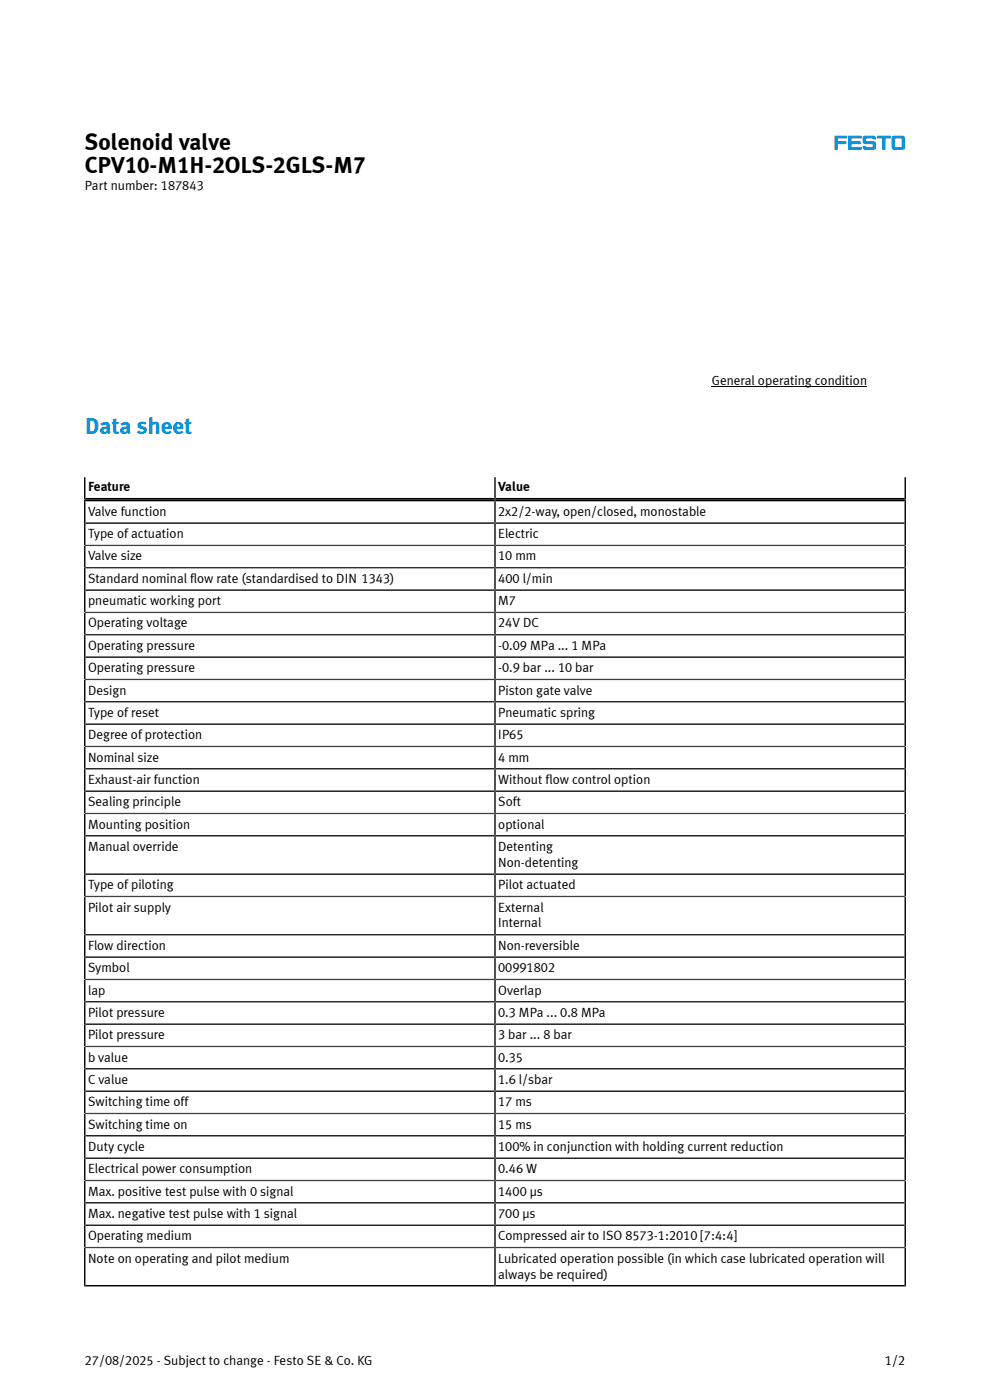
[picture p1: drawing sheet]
<svg xmlns="http://www.w3.org/2000/svg" width="210mm" height="297mm" viewBox="0 0 210 297" stroke-linecap="round" stroke-linejoin="round" font-family="sans-serif">
<defs><g id="words">
<g font-size="4.9">
<text x="18" y="31.8">Solenoid valve</text>
<text x="18" y="36.7">CPV10-M1H-2OLS-2GLS-M7</text>
</g>
<text font-size="4.9" fill="#0091dc" x="18" y="92.1">Data sheet</text>
<g font-size="2.8">
<text x="18" y="40.4">Part number: 187843</text>
<text x="151" y="81.8">General operating condition</text>
<text x="18.7" y="104.1">Feature</text>
<text x="105.7" y="104.1">Value</text>
<text x="18.7" y="109.4">Valve function</text>
<text x="105.7" y="109.4">2x2/2-way, open/closed, monostable</text>
<text x="18.7" y="114.2">Type of actuation</text>
<text x="18.7" y="118.9">Valve size</text>
<text x="105.7" y="114.2">Electric</text>
<text x="105.7" y="118.9">10 mm</text>
<text x="18.7" y="123.6">Standard nominal flow rate (standardised to DIN 1343)</text>
<text x="105.7" y="123.6">400 l/min</text>
<text x="18.7" y="128.4">pneumatic working port</text>
<text x="105.7" y="128.4">M7</text>
<text x="18.7" y="133.1">Operating voltage</text>
<text x="18.7" y="137.9">Operating pressure</text>
<text x="105.7" y="133.1">24V DC</text>
<text x="105.7" y="137.9">-0.09 MPa ... 1 MPa</text>
<text x="18.7" y="142.6">Operating pressure</text>
<text x="105.7" y="142.6">-0.9 bar ... 10 bar</text>
<text x="18.7" y="147.3">Design</text>
<text x="105.7" y="147.3">Piston gate valve</text>
<text x="18.7" y="152.1">Type of reset</text>
<text x="105.7" y="152.1">Pneumatic spring</text>
<text x="18.7" y="156.8">Degree of protection</text>
<text x="18.7" y="161.6">Nominal size</text>
<text x="105.7" y="156.8">IP65</text>
<text x="105.7" y="161.6">4 mm</text>
<text x="18.7" y="166.3">Exhaust-air function</text>
<text x="105.7" y="166.3">Without flow control option</text>
<text x="18.7" y="171">Sealing principle</text>
<text x="105.7" y="171">Soft</text>
<text x="18.7" y="175.8">Mounting position</text>
<text x="105.7" y="175.8">optional</text>
<text x="18.7" y="180.5">Manual override</text>
<text x="105.7" y="180.5">Detenting</text>
<text x="105.7" y="183.9">Non-detenting</text>
<text x="18.7" y="188.6">Type of piloting</text>
<text x="105.7" y="188.6">Pilot actuated</text>
<text x="18.7" y="193.4">Pilot air supply</text>
<text x="105.7" y="193.4">External</text>
<text x="105.7" y="196.8">Internal</text>
<text x="18.7" y="201.5">Flow direction</text>
<text x="105.7" y="201.5">Non-reversible</text>
<text x="18.7" y="206.2">Symbol</text>
<text x="105.7" y="206.2">00991802</text>
<text x="18.7" y="211">lap</text>
<text x="18.7" y="215.7">Pilot pressure</text>
<text x="105.7" y="211">Overlap</text>
<text x="105.7" y="215.7">0.3 MPa ... 0.8 MPa</text>
<text x="18.7" y="220.5">Pilot pressure</text>
<text x="105.7" y="220.5">3 bar ... 8 bar</text>
<text x="18.7" y="225.2">b value</text>
<text x="105.7" y="225.2">0.35</text>
<text x="18.7" y="229.9">C value</text>
<text x="105.7" y="229.9">1.6 l/sbar</text>
<text x="18.7" y="234.7">Switching time off</text>
<text x="18.7" y="239.4">Switching time on</text>
<text x="105.7" y="234.7">17 ms</text>
<text x="105.7" y="239.4">15 ms</text>
<text x="18.7" y="244.2">Duty cycle</text>
<text x="105.7" y="244.2">100% in conjunction with holding current reduction</text>
<text x="18.7" y="248.9">Electrical power consumption</text>
<text x="105.7" y="248.9">0.46 W</text>
<text x="18.7" y="253.6">Max. positive test pulse with 0 signal</text>
<text x="105.7" y="253.6">1400 µs</text>
<text x="18.7" y="258.4">Max. negative test pulse with 1 signal</text>
<text x="18.7" y="263.1">Operating medium</text>
<text x="105.7" y="258.4">700 µs</text>
<text x="105.7" y="263.1">Compressed air to ISO 8573-1:2010 [7:4:4]</text>
<text x="18.7" y="267.8">Note on operating and pilot medium</text>
<text x="105.7" y="267.8">Lubricated operation possible (in which case lubricated operation will</text>
<text x="105.7" y="271.2">always be required)</text>
<text x="18" y="289.5">27/08/2025 - Subject to change - Festo SE &amp; Co. KG</text>
<text x="187.7" y="289.5">1/2</text>
</g>
</g></defs>
<path d="M189.9 29.4h1.3v1.7h-1.3zM186.1 28.8h2.8v.5l-1.1 .2v2.2h-.7v-2.3l-1-.1zM183.2 28.9a1.05 1.05 0 0 0 .3 1.7h1.5l.1 .4-.1 .2h-1.2l-.2-.2-.6 .1a.6 .6 0 0 0 .5 .7l2.1-.1a1.05 1.05 0 0 0-.3-1.7h-1.4l-.2-.4 .2-.2h1.1l.2 .2 .7-.1a.6 .6 0 0 0-.6-.7zM179.9 28.8h2.9l-.1 .6-2.1 .1 .1 .5 1.9 .1-.1 .5h-1.9v.5l2.1 .1 .1 .5h-2.9zM177 28.8l2.7 .1-.1 .5h-1.9v.5l1.7 .1 .1 .5-1.8 .1-.1 1.2-.6-.1zM189.4 28.9l2.1-.1 .2 .1 .3 .5v1.8l-.3 .5-2 .1a.56 .56 0 0 1-.6-.6v-1.8z" fill-rule="evenodd" fill="#0091dc"/>
<path d="M151 82h32.9" fill="none" stroke="#000" stroke-width=".21"/>
<g fill="none" stroke="#000" stroke-width=".35">
<path d="M18 111h174M18 115.7h174M18 101.2v171.8M105 101.2v171.6M192 101.2v171.8M18 120.4h174M18 125.2h174M18 129.9h174M18 134.7h174M18 139.4h174M18 144.1h174M18 148.9h174"/>
<path d="M18 153.6h174M18 158.4h174M18 163.1h174M18 167.8h174M18 172.6h174M18 177.3h174M18 185.4h174M18 190.2h174M18 198.3h174M18 203h174M18 207.8h174M18 212.5h174"/>
<path d="M18 217.3h174M18 222h174M18 226.7h174M18 231.5h174M18 236.2h174M18 241h174M18 245.7h174M18 250.4h174M18 255.2h174M18 259.9h174M17.8 272.8h174.4M18 264.7h174"/>
</g>
<path d="M18 106h174" fill="none" stroke="#000" stroke-width=".8" stroke-linecap="butt"/>
<use href="#words"/>
</svg>
